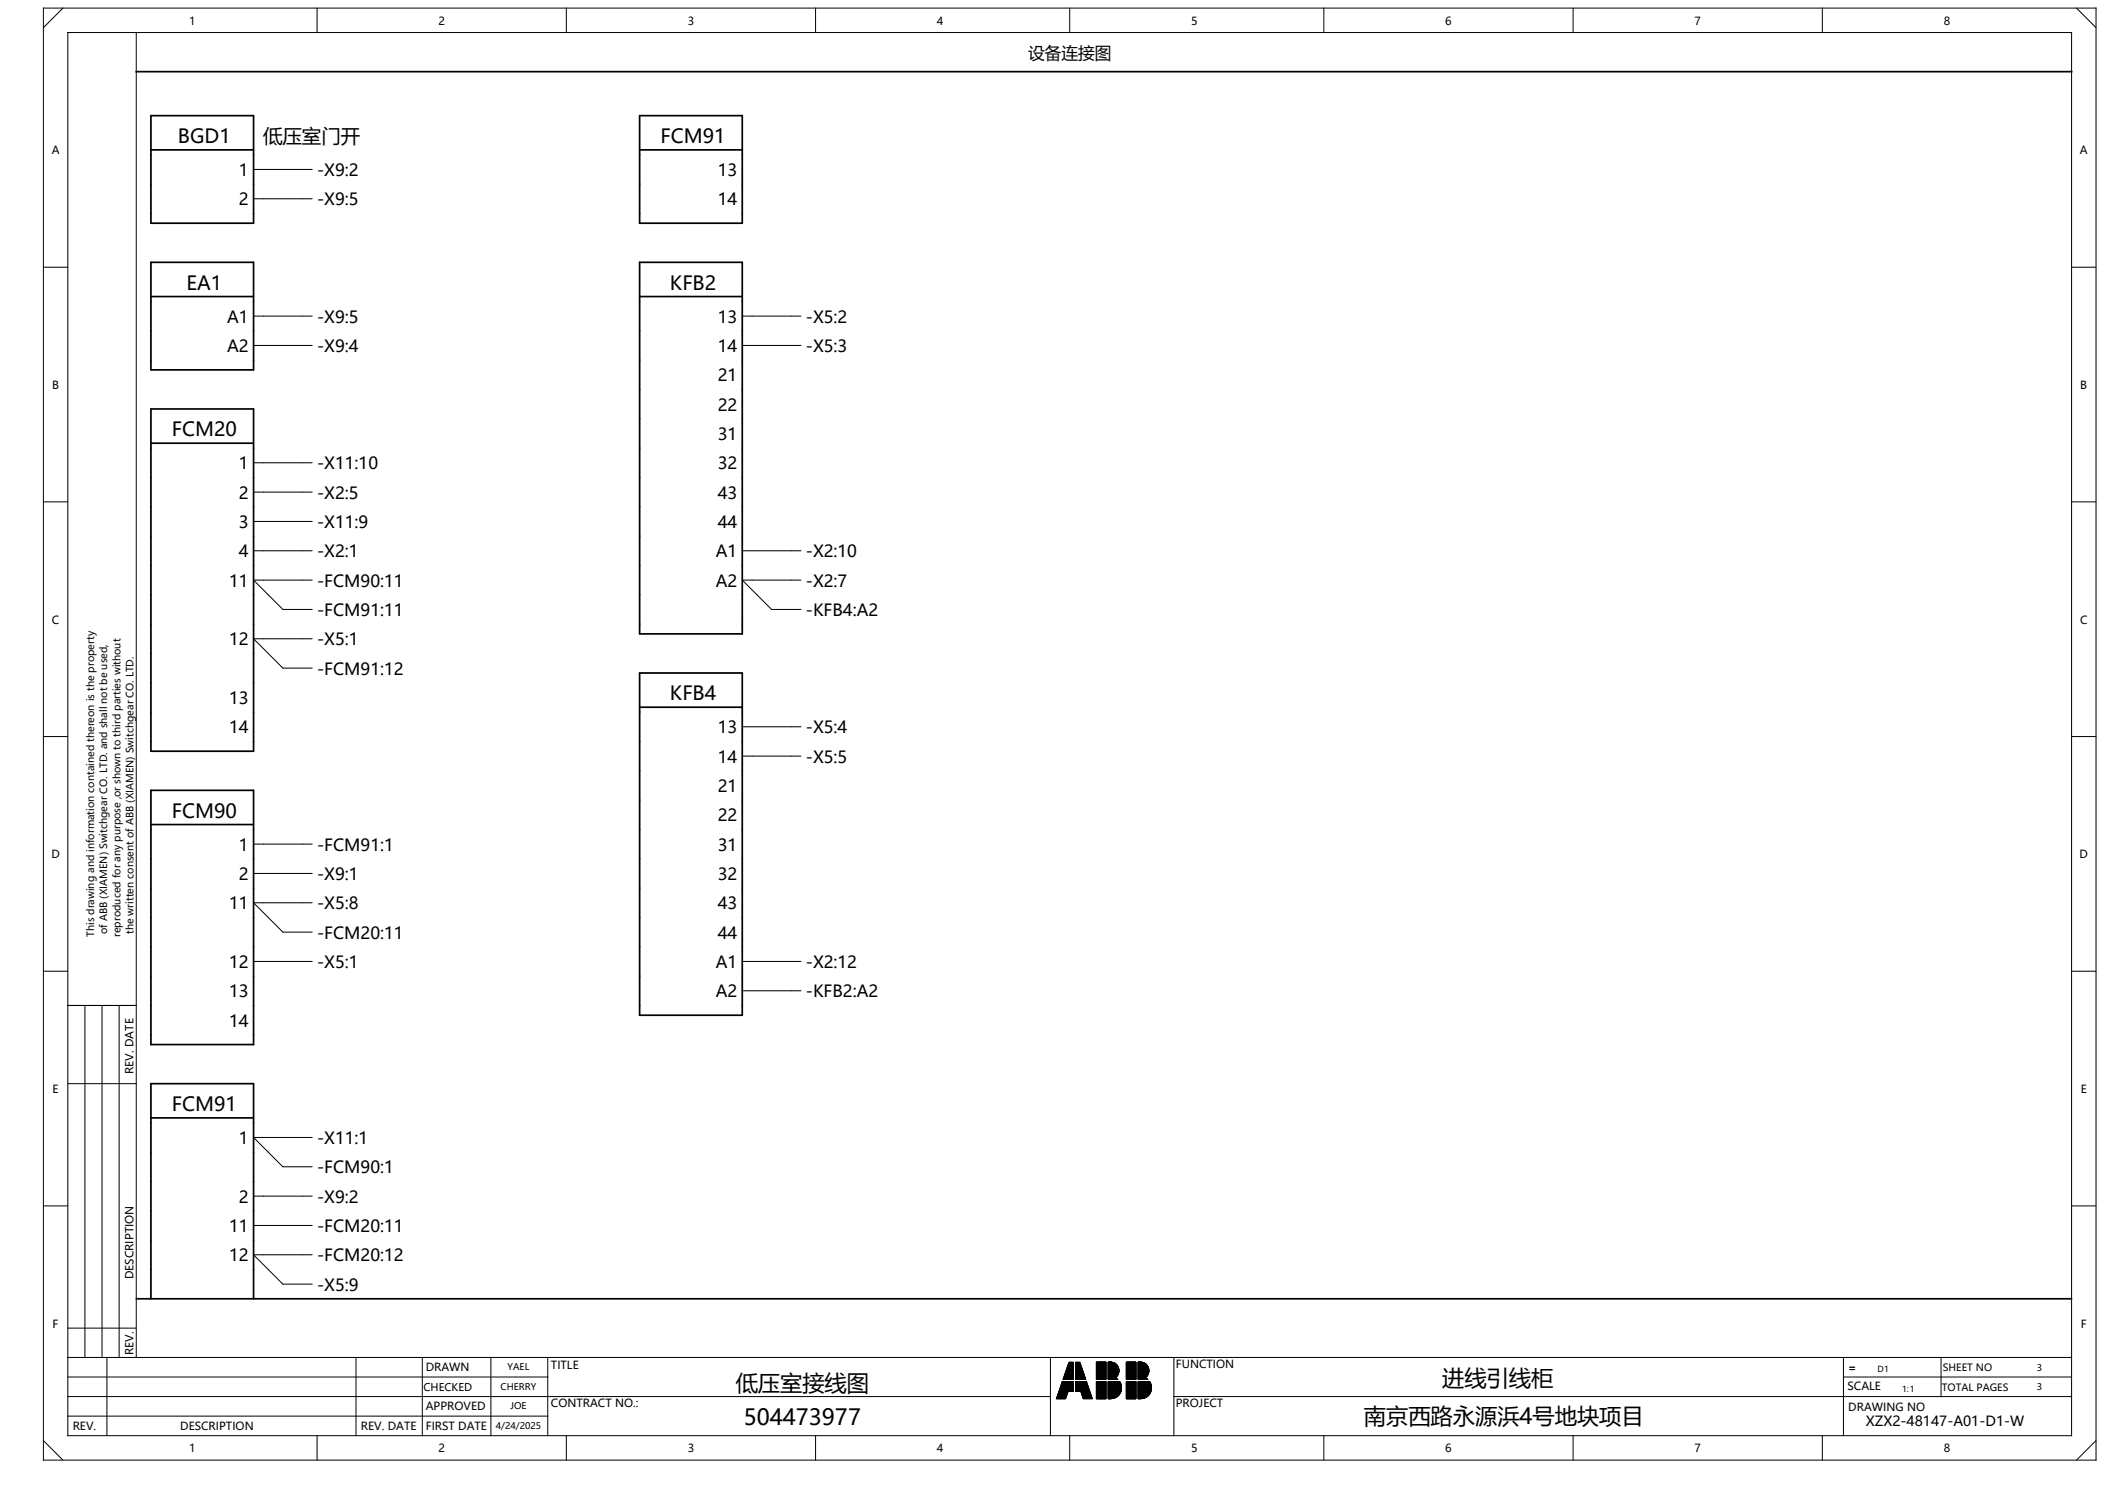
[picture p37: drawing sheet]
<svg xmlns="http://www.w3.org/2000/svg" width="297mm" height="210mm" viewBox="0 0 297 210" stroke-linecap="round" stroke-linejoin="round" font-family="sans-serif">
<defs><g id="words">
<g font-size="3.1">
<text x="103.3" y="195.2">低压室接线图</text>
<text x="202.5" y="194.5">进线引线柜</text>
<text x="104.4" y="200">504473977</text>
<text x="191.5" y="199.9">南京西路永源浜4号地块项目</text>
</g>
<g font-size="2.7">
<text x="25" y="20.1">BGD1</text>
<text x="36.9" y="20.1">低压室门开</text>
<text x="92.8" y="20.1">FCM91</text>
<text x="26.2" y="40.7">EA1</text>
<text x="94.1" y="40.7">KFB2</text>
<text x="24.1" y="61.2">FCM20</text>
<text x="94.1" y="98.3">KFB4</text>
<text x="24.1" y="114.8">FCM90</text>
<text x="24.1" y="156">FCM91</text>
</g>
<g font-size="2.3">
<text x="144.4" y="8.2">设备连接图</text>
<text x="33.5" y="24.7">1</text>
<text x="33.5" y="28.8">2</text>
<text x="44.5" y="24.7">-X9:2</text>
<text x="44.5" y="28.8">-X9:5</text>
<text x="100.8" y="24.7">13</text>
<text x="100.8" y="28.8">14</text>
<text x="31.9" y="45.3">A1</text>
<text x="44.5" y="45.3">-X9:5</text>
<text x="100.8" y="45.3">13</text>
<text x="113.2" y="45.3">-X5:2</text>
<text x="31.9" y="49.4">A2</text>
<text x="44.5" y="49.4">-X9:4</text>
<text x="100.8" y="49.4">14</text>
<text x="100.8" y="53.5">21</text>
<text x="113.2" y="49.4">-X5:3</text>
<text x="100.8" y="57.7">22</text>
<text x="33.5" y="65.9">1</text>
<text x="44.5" y="65.9">-X11:10</text>
<text x="100.8" y="61.8">31</text>
<text x="100.8" y="65.9">32</text>
<text x="33.5" y="70">2</text>
<text x="44.5" y="70">-X2:5</text>
<text x="100.8" y="70">43</text>
<text x="33.5" y="74.1">3</text>
<text x="44.5" y="74.1">-X11:9</text>
<text x="100.8" y="74.1">44</text>
<text x="32.2" y="82.4">11</text>
<text x="33.5" y="78.2">4</text>
<text x="44.5" y="78.2">-X2:1</text>
<text x="44.5" y="82.4">-FCM90:11</text>
<text x="100.5" y="78.2">A1</text>
<text x="100.5" y="82.4">A2</text>
<text x="113.2" y="78.2">-X2:10</text>
<text x="113.2" y="82.4">-X2:7</text>
<text x="44.5" y="86.5">-FCM91:11</text>
<text x="113.2" y="86.5">-KFB4:A2</text>
<text x="32.2" y="90.6">12</text>
<text x="44.5" y="90.6">-X5:1</text>
<text x="44.5" y="94.7">-FCM91:12</text>
<text x="32.2" y="98.8">13</text>
<text x="32.2" y="103">14</text>
<text x="100.8" y="103">13</text>
<text x="100.8" y="107.1">14</text>
<text x="113.2" y="103">-X5:4</text>
<text x="113.2" y="107.1">-X5:5</text>
<text x="100.8" y="111.2">21</text>
<text x="33.5" y="119.4">1</text>
<text x="44.5" y="119.4">-FCM91:1</text>
<text x="100.8" y="115.3">22</text>
<text x="100.8" y="119.4">31</text>
<text x="33.5" y="123.5">2</text>
<text x="44.5" y="123.5">-X9:1</text>
<text x="100.8" y="123.5">32</text>
<text x="32.2" y="127.7">11</text>
<text x="44.5" y="127.7">-X5:8</text>
<text x="44.5" y="131.8">-FCM20:11</text>
<text x="100.8" y="127.7">43</text>
<text x="100.8" y="131.8">44</text>
<text x="32.2" y="135.9">12</text>
<text x="44.5" y="135.9">-X5:1</text>
<text x="100.5" y="135.9">A1</text>
<text x="113.2" y="135.9">-X2:12</text>
<text x="32.2" y="140">13</text>
<text x="100.5" y="140">A2</text>
<text x="113.2" y="140">-KFB2:A2</text>
<text x="32.2" y="144.1">14</text>
<text x="33.5" y="160.6">1</text>
<text x="44.5" y="160.6">-X11:1</text>
<text x="44.5" y="164.7">-FCM90:1</text>
<text x="32.2" y="173">11</text>
<text x="33.5" y="168.8">2</text>
<text x="44.5" y="168.8">-X9:2</text>
<text x="44.5" y="173">-FCM20:11</text>
<text x="32.2" y="177.1">12</text>
<text x="44.5" y="177.1">-FCM20:12</text>
<text x="44.5" y="181.2">-X5:9</text>
</g>
<text font-size="2" x="262" y="200.2">XZX2-48147-A01-D1-W</text>
<g font-size="1.6">
<text x="26.6" y="3.5">1</text>
<text x="61.6" y="3.5">2</text>
<text x="96.6" y="3.5">3</text>
<text x="131.6" y="3.5">4</text>
<text x="167.3" y="3.5">5</text>
<text x="202.9" y="3.5">6</text>
<text x="237.9" y="3.5">7</text>
<text x="272.9" y="3.5">8</text>
<text x="7.3" y="21.7">A</text>
<text x="292.1" y="21.7">A</text>
<text x="7.3" y="54.6">B</text>
<text x="292.1" y="54.6">B</text>
<text x="7.3" y="87.5">C</text>
<text x="292.1" y="87.5">C</text>
<text x="7.2" y="120.5">D</text>
<text x="292" y="120.5">D</text>
<text x="7.4" y="153.4">E</text>
<text x="18.7" y="150.7" transform="rotate(-90 18.7 150.7)">REV. DATE</text>
<text x="292.2" y="153.4">E</text>
<text x="18.7" y="179.6" transform="rotate(-90 18.7 179.6)">DESCRIPTION</text>
<text x="7.4" y="186.4">F</text>
<text x="18.7" y="190.2" transform="rotate(-90 18.7 190.2)">REV.</text>
<text x="165.1" y="192">FUNCTION</text>
<text x="292.2" y="186.4">F</text>
<text x="59.8" y="192.5">DRAWN</text>
<text x="59.8" y="198">APPROVED</text>
<text x="77.4" y="192.2">TITLE</text>
<text x="77.4" y="197.5">CONTRACT NO.:</text>
<text x="165.1" y="197.5">PROJECT</text>
<text x="259.4" y="195.1">SCALE</text>
<text x="259.6" y="192.5">=</text>
<text x="10.2" y="200.8">REV.</text>
<text x="25.3" y="200.8">DESCRIPTION</text>
<text x="26.6" y="203.9">1</text>
<text x="50.7" y="200.8">REV. DATE</text>
<text x="59.8" y="200.7">FIRST DATE</text>
<text x="61.6" y="203.9">2</text>
<text x="96.6" y="203.9">3</text>
<text x="131.6" y="203.9">4</text>
<text x="167.3" y="203.9">5</text>
<text x="202.9" y="203.9">6</text>
<text x="237.9" y="203.9">7</text>
<text x="259.6" y="198">DRAWING NO</text>
<text x="272.9" y="203.9">8</text>
</g>
<text font-size="1.5" x="59.5" y="195.2">CHECKED</text>
<g font-size="1.4">
<text x="13.2" y="131.5" transform="rotate(-90 13.2 131.5)">This drawing and information contained thereon is the property</text>
<text x="15.1" y="131.1" transform="rotate(-90 15.1 131.1)">of ABB (XIAMEN) Switchgear CO. LTD. and shall not be used,</text>
<text x="16.9" y="131.5" transform="rotate(-90 16.9 131.5)">reproduced for any purpose ,or shown to third parties without</text>
<text x="18.8" y="131.1" transform="rotate(-90 18.8 131.1)">the written consent of ABB (XIAMEN) Switchgear CO. LTD.</text>
<text x="272.7" y="195.3">TOTAL PAGES</text>
<text x="272.8" y="192.5">SHEET NO</text>
</g>
<g font-size="1.3">
<text x="70.3" y="195.1">CHERRY</text>
<text x="71.3" y="192.3">YAEL</text>
<text x="71.7" y="197.8">JOE</text>
<text x="286" y="192.4">3</text>
<text x="286" y="195.2">3</text>
<text x="69.6" y="200.6">4/24/2025</text>
</g>
<g font-size="1.2">
<text x="263.7" y="192.6">D1</text>
<text x="267.1" y="195.4">1:1</text>
</g>
</g></defs>
<g fill="none" stroke="#000" stroke-width=".14">
<path d="M6.1 1.1h288.2v203.9h-288.2zM8.8 1.1l-2.7 2.8M9.5 4.6h281.4v196.9h-281.4zM19.1 4.6v186M44.5 1.1v3.5M79.5 1.1v3.5M114.5 1.1v3.5M150.2 1.1v3.5M185.9 1.1v3.5M220.9 1.1v3.5M255.9 1.1v3.5M291.6 1.1l2.7 2.8"/>
<path d="M6.1 37.5h3.4M35.6 23.8h8.2M35.6 27.9h8.2M290.9 37.5h3.4M35.6 44.4h8.2M35.6 48.5h8.2M104.2 44.4h8.3M104.2 48.5h8.3M6.1 70.5h3.4M35.6 65h8.2M35.6 69.1h8.2M35.6 73.2h8.2"/>
<path d="M35.6 77.3h8.2M104.2 77.3h8.3M290.9 70.5h3.4M43.8 81.4h-8.2l4.1 4.2h4.1M43.8 89.7h-8.2l4.1 4.1h4.1M112.5 81.4h-8.3l4.2 4.2h4.1M6.1 103.4h3.4M35.6 118.5h8.2M104.2 102h8.3M104.2 106.1h8.3M290.9 103.4h3.4M6.1 136.3h3.4"/>
<path d="M35.6 122.6h8.2M35.6 135h8.2M43.8 126.7h-8.2l4.1 4.1h4.1M104.2 135h8.3M104.2 139.1h8.3M290.9 136.3h3.4M9.5 141.1h9.6M9.5 152.1h9.6M11.9 141.1v49.5M14.3 141.1v49.5M16.7 141.1v49.5M43.8 159.7h-8.2l4.1 4.1h4.1"/>
<path d="M6.1 169.3h3.4M35.6 167.9h8.2M35.6 172h8.2M43.8 176.1h-8.2l4.1 4.2h4.1M290.9 169.3h3.4M9.5 198.8h67.4M9.5 196h138M9.5 193.3h67.4M9.5 190.6h281.4M9.5 186.4h9.6M15 190.6v10.9M50 190.6v10.9"/>
<path d="M59.3 190.6v10.9M68.9 190.6v11M76.9 190.6v10.9M147.5 190.6v10.9M149.2 194l-.8 2.3h1.2l.4-1M149.2 194h1.5v1.3h-.7M149.2 194l.8 1.3M150.1 191.2h.6v2.4h-1.4zM151 191.2h.6l.9 2.4h-1.5zM152.6 194l.8 2.3h-1.3l-.3-1M152.6 194h-1.6v1.3h.8M152.6 194l-.8 1.3"/>
<path d="M154 191.2h1.3v2.4h-1.3zM154 193.9h1.3v2.4h-1.3zM155.6 194h1.6M155.6 191.2h.6M155.6 192.6h1.5M155.6 191.7h1.3M155.6 191.8h1.4M155.6 191.9h1.4M155.6 192h1.5M155.6 192.1h1.5M155.6 192.2h1.5M155.6 192.3h1.5"/>
<path d="M155.6 192.7h1.5M155.6 192.8h1.5M155.6 192.8h1.4M155.6 192.9h1.4M155.6 193h1.4M155.6 193.1h1.3M155.6 191.6h1.2M155.6 191.4h.9M155.6 191.4h1M155.6 191.5h1.1M155.6 191.3h.8M155.6 193.2h1.2"/>
<path d="M155.6 195.2h1.8M155.6 194.3h1.8M155.6 194.4h1.8M155.6 194.1h1.7M155.6 194.2h1.7M155.6 194.2h1.8M155.6 193.5h1.2M155.6 194h1.7M155.6 194.5h1.8M155.6 194.5h1.9M155.6 194.6h1.9M155.6 194.7h1.9"/>
<path d="M155.6 194.8h1.9M155.6 194.9h1.9M155.6 195h1.9M155.6 195.1h1.9M155.6 195.5h1.7M155.6 195.6h1.7M155.6 195.6h1.6M155.6 195.7h1.6M155.6 195.8h1.5M155.6 195.9h1.5M155.6 195.9h1.4M155.6 196h1.3"/>
<path d="M155.6 196.1h1.2M155.6 195.3h1.8M155.6 195.4h1.8M155.6 193.3h1.2M155.6 193.3h1.1M155.6 193.4h1M155.6 193.5h1.1M155.6 196.1h1.1M155.6 196.2h1M155.6 196.3h.8M155.6 192.4h1.5M155.6 192.5h1.5"/>
<path d="M155.9 191.2a1.2 1.2 0 0 1 1.2 .9 1.2 1.2 0 0 1-.5 1.3M155.9 191.2h.1M155.9 191.2h-.3v2.4h1.3M155.9 191.2h.3M156.2 191.2l.2 .1M156.4 191.3l.1 .1M156.4 196.3h-.5M156.5 191.4h.1M156.6 193.4l.1 .1M156.6 196.2l-.2 .1M156.6 193.4l.3 .2M156.6 191.4l.1 .1"/>
<path d="M156.7 193.3l-.1 .1M156.7 193.5h.1M156.7 196.1l-.1 .1M156.7 191.5l.1 .1M156.8 193.3h-.1M156.8 191.6l.1 .1M156.8 193.5l.1 .1M156.8 196.1h-.1M156.8 193.2v.1M156.9 191.7h.1M156.9 193.1l-.1 .1M156.9 191.7l.1 .1"/>
<path d="M156.9 196l-.1 .1M156.9 193.1h.1M157 191.8v.1M157 193l-.1 .1M157 191.9h.1M157 195.9l-.1 .1M157 192.9v.1M157 191.9l.1 .1M157 192.8v.1M157.1 192v.1M157.1 192.8h-.1M157.1 195.9h-.1"/>
<path d="M157.1 192.1h.1M157.1 192.7v.1M157.1 192.1v.1M157.1 192.6v.1M157.1 192.2v.1M157.1 192.6h.1M157.1 192.3v.1M157.1 192.5v.1M157.1 192.4h.1M157.1 192.4v.1M157.1 195.8v.1M157.2 195.7l-.1 .1"/>
<path d="M157.2 193.9a1.54 1.54 0 0 1-1.3 2.4M157.2 193.9h-1.6v2.4h.3M157.2 193.9v.1M157.2 194h.1M157.2 195.6v.1M157.3 194v.1M157.3 195.6h-.1M157.3 194.1v.1M157.3 195.5v.1M157.3 194.2h.1M157.4 195.4l-.1 .1M157.4 194.2v.1"/>
<path d="M157.4 195.4h.1M157.4 194.3v.1M157.4 195.3v.1M157.4 194.4v.1M157.4 195.2v.1M157.4 194.5h.1M157.4 195.2h.1M157.5 194.5v.1M157.5 195.1l-.1 .1M157.5 194.6v.1M157.5 195v.1M157.5 194.7h.1"/>
<path d="M157.5 194.9v.1M157.5 194.7v.1M157.5 194.9h.1M157.5 194.8v.1M158.2 191.2h1.3v2.4h-1.3zM158.2 193.9h1.3v2.4h-1.3zM159.8 194h1.6M159.8 191.2h.6M159.8 192.6h1.5M159.8 191.7h1.3M159.8 191.8h1.4M159.8 191.9h1.4"/>
<path d="M159.8 192h1.5M159.8 192.1h1.5M159.8 192.2h1.5M159.8 192.3h1.5M159.8 192.7h1.5M159.8 192.8h1.5M159.8 192.8h1.4M159.8 192.9h1.4M159.8 193h1.4M159.8 193.1h1.3M159.8 191.6h1.2M159.8 191.4h.9"/>
<path d="M159.8 191.4h1M159.8 191.5h1.1M159.8 191.3h.8M159.8 193.2h1.2M159.8 195.2h1.9M159.8 195.2h1.8M159.8 194.3h1.8M159.8 194.4h1.8M159.8 194.1h1.7M159.8 194.2h1.8M159.8 193.5h1.2M159.8 194h1.7"/>
<path d="M159.8 194.5h1.9M159.8 194.6h1.9M159.8 194.7h1.9M159.8 194.8h1.9M159.8 194.9h1.9M159.8 195h1.9M159.8 195.1h1.9M159.8 195.5h1.7M159.8 195.6h1.7M159.8 195.6h1.6M159.8 195.7h1.6M159.8 195.8h1.5"/>
<path d="M159.8 195.9h1.5M159.8 195.9h1.4M159.8 196h1.3M159.8 196.1h1.2M159.8 195.3h1.8M159.8 195.4h1.8M159.8 193.3h1.2M159.8 193.3h1.1M159.8 193.4h1M159.8 193.5h1.1M159.8 196.1h1.1M159.8 196.2h1"/>
<path d="M159.8 196.3h.8M159.8 192.4h1.5M159.8 192.5h1.5M160.1 191.2a1.2 1.2 0 0 1 1.2 .9 1.2 1.2 0 0 1-.5 1.3M160.1 191.2h.1M160.1 191.2h-.3v2.4h1.3M160.1 191.2h.3M160.4 191.2l.2 .1M160.6 191.3l.1 .1M160.6 196.3h-.4M160.7 191.4h.1M160.8 193.4l.1 .1"/>
<path d="M160.8 196.2l-.2 .1M160.8 193.4l.3 .2M160.8 191.4l.1 .1M160.9 193.3l-.1 .1M160.9 193.5h.1M160.9 196.1l-.1 .1M160.9 191.5l.1 .1M161 193.3h-.1M161 191.6l.1 .1M161 193.5l.1 .1M161 196.1h-.1M161 193.2v.1"/>
<path d="M161.1 191.7h.1M161.1 193.1l-.1 .1M161.1 191.7l.1 .1M161.1 196l-.1 .1M161.1 193.1h.1M161.2 191.8v.1M161.2 193l-.1 .1M161.2 191.9h.1M161.2 195.9l-.1 .1M161.2 192.9v.1M161.2 191.9l.1 .1M161.2 192.8v.1"/>
<path d="M161.3 192v.1M161.3 192.8h-.1M161.3 195.9h-.1M161.3 192.1h.1M161.3 192.7v.1M161.3 192.1v.1M161.3 192.6v.1M161.3 192.2v.1M161.3 192.6h.1M161.3 192.3v.1M161.3 192.5v.1M161.3 192.4h.1"/>
<path d="M161.3 192.4v.1M161.3 195.8v.1M161.4 195.7l-.1 .1M161.4 193.9a1.54 1.54 0 0 1-1.2 2.4M161.4 193.9h-1.6v2.4h.4M161.4 193.9v.1M161.4 194h.1M161.4 195.6v.1M161.5 194v.1M161.5 195.6h-.1M161.5 194.1l.1 .1M161.5 195.5v.1"/>
<path d="M161.6 194.2h.1M161.6 195.4l-.1 .1M161.6 194.2v.1M161.6 195.4h.1M161.6 194.3v.1M161.6 195.3v.1M161.6 194.4l.1 .1M161.6 195.2v.1M161.7 194.5h.1M161.7 195.2h-.1M161.7 194.5v.1M161.7 195.1v.1"/>
<path d="M161.7 194.6v.1M161.7 195v.1M161.7 194.9v.1M161.7 194.7h.1M161.7 194.9h.1M161.7 194.7v.1M161.7 194.8v.1M164.8 196h126.1M164.8 190.6v10.9M258.9 193.3h32M258.9 190.6v10.9M272.6 190.6v5.4"/>
<path d="M6.1 202.2l2.7 2.8M44.5 201.5v3.5M79.5 201.5v3.5M114.5 201.5v3.5M150.2 201.5v3.5M185.9 201.5v3.5M220.9 201.5v3.5M255.9 201.5v3.5M294.3 202.2l-2.7 2.8"/>
</g>
<g fill="#000" stroke="#000" stroke-width=".14">
<path d="M149.2 194h1.5v1.3h-.7zM149.2 194l.8 1.3-.4 1h-1.2zM150.1 191.2h.6v2.4h-1.4zM151 191.2h.6l.9 2.4h-1.5zM151 194h1.6l-.8 1.3h-.8zM152.6 194l.8 2.3h-1.3l-.3-1zM154 191.2h1.3v2.4h-1.3zM154 193.9h1.3v2.4h-1.3zM155.6 192.6h1.5zM155.6 191.7l1.4 .1zM155.6 191.8l1.4 .1zM155.6 191.9h1.4z"/>
<path d="M155.6 191.9l1.5 .1zM155.6 192l1.5 .1zM155.6 192.1h1.5zM155.6 192.1l1.5 .1zM155.6 192.2l1.5 .1zM155.6 191.7h1.3zM155.6 192.7h1.5zM155.6 192.8h1.5zM155.6 192.8h1.4zM155.6 192.9h1.4zM155.6 193h1.4zM155.6 191.6l1.3 .1z"/>
<path d="M155.6 191.4h1zM155.6 191.4l1.1 .1zM155.6 191.5l1.2 .1zM155.6 191.2h.6zM155.6 191.2l.8 .1zM155.6 191.3l.9 .1zM155.6 193.1h1.3zM155.6 195.2h1.8zM155.6 194.3l1.8 .1zM155.6 194.1l1.7 .1zM155.6 194.2h1.8zM155.6 194.2l1.8 .1z"/>
<path d="M155.6 193.5h1.2l.1 .1h-1.3zM155.6 193.9l1.6 .1zM155.6 194h1.7zM155.6 194l1.7 .1zM155.6 194.4l1.8 .1zM155.6 194.5h1.9zM155.6 194.5l1.9 .1zM155.6 194.6l1.9 .1zM155.6 194.7h1.9zM155.6 194.7l1.9 .1zM155.6 194.8h1.9zM155.6 194.9h1.9z"/>
<path d="M155.6 195h1.9zM155.6 195.1h1.9zM155.6 195.5h1.7zM155.6 195.6h1.7zM155.6 195.6h1.6zM155.6 195.7h1.6zM155.6 195.8h1.5zM155.6 195.9h1.5zM155.6 195.9h1.4zM155.6 196h1.3zM155.6 195.3h1.8zM155.6 195.4h1.8z"/>
<path d="M155.6 193.2h1.2zM155.6 193.3h1.2zM155.6 193.3h1.1zM155.6 193.4l1.1 .1zM155.6 193.5h1.2zM155.6 196.1h1.2zM155.6 196.1h1.1zM155.6 196.2h1zM155.6 196.3h.8zM155.6 192.3l1.5 .1zM155.6 192.4h1.5zM155.6 192.5h1.5z"/>
<path d="M158.2 191.2h1.3v2.4h-1.3zM158.2 193.9h1.3v2.4h-1.3zM159.8 195.2h1.9zM159.8 194h1.7zM159.8 194.3l1.8 .1zM159.8 194.2l1.8 .1zM159.8 194.2h1.8zM159.8 194.1l1.8 .1zM159.8 194l1.7 .1zM159.8 195.1h1.9zM159.8 195h1.9zM159.8 194.9h1.9z"/>
<path d="M159.8 194.8h1.9zM159.8 194.7l1.9 .1zM159.8 194.7h1.9zM159.8 194.6l1.9 .1zM159.8 194.5l1.9 .1zM159.8 194.5h1.9zM159.8 194.4l1.9 .1zM159.8 195.6h1.7zM159.8 195.5h1.7zM159.8 195.4h1.8zM159.8 195.3h1.8zM159.8 195.2h1.8z"/>
<path d="M159.8 193.1h1.3zM159.8 193.5h1.2l.1 .1h-1.3zM159.8 193.5h1.2zM159.8 193.4l1.1 .1zM159.8 193.3h1.1zM159.8 193.3h1.2zM159.8 193.2h1.2zM159.8 195.9h1.4zM159.8 196.3h.8zM159.8 196.2h1zM159.8 196.1h1.1zM159.8 196.1h1.2z"/>
<path d="M159.8 196h1.3zM159.8 193.9l1.6 .1zM159.8 195.9h1.5zM159.8 195.8h1.5zM159.8 195.7h1.6zM159.8 195.6h1.6zM159.8 191.9h1.4zM159.8 191.8l1.4 .1zM159.8 191.7l1.4 .1zM159.8 191.2l.8 .1zM159.8 191.2h.6zM159.8 191.6l1.3 .1z"/>
<path d="M159.8 191.5l1.2 .1zM159.8 191.4l1.1 .1zM159.8 191.4h1zM159.8 191.7h1.3zM159.8 191.3l.9 .1zM159.8 193h1.4zM159.8 192.9h1.4zM159.8 192.8h1.4zM159.8 192.6h1.5zM159.8 192.2l1.5 .1zM159.8 192.1l1.5 .1zM159.8 192.1h1.5z"/>
<path d="M159.8 192.3l1.5 .1zM159.8 192.5h1.5zM159.8 192.4h1.5zM159.8 192l1.5 .1zM159.8 192.7h1.5zM159.8 192.8h1.5zM159.8 191.9l1.5 .1z"/>
</g>
<g fill="none" stroke="#000" stroke-width=".24">
<path d="M19.1 10.1h271.8M21.2 16.2h14.4v15.1h-14.4zM89.8 16.2h14.4v15.1h-14.4zM21.2 36.8h14.4v15.1h-14.4zM21.2 21h14.4M89.8 21h14.4M89.8 36.8h14.4v52.2h-14.4zM21.2 57.4h14.4v48.1h-14.4zM21.2 41.6h14.4M89.8 41.6h14.4M21.2 62.2h14.4M89.8 94.5h14.4v48h-14.4z"/>
<path d="M89.8 99.3h14.4M21.2 110.9h14.4v35.7h-14.4zM21.2 115.7h14.4M21.2 156.9h14.4M19.1 182.3h271.8M21.2 182.3v-30.2h14.4v30.2"/>
</g>
<use href="#words"/>
</svg>
